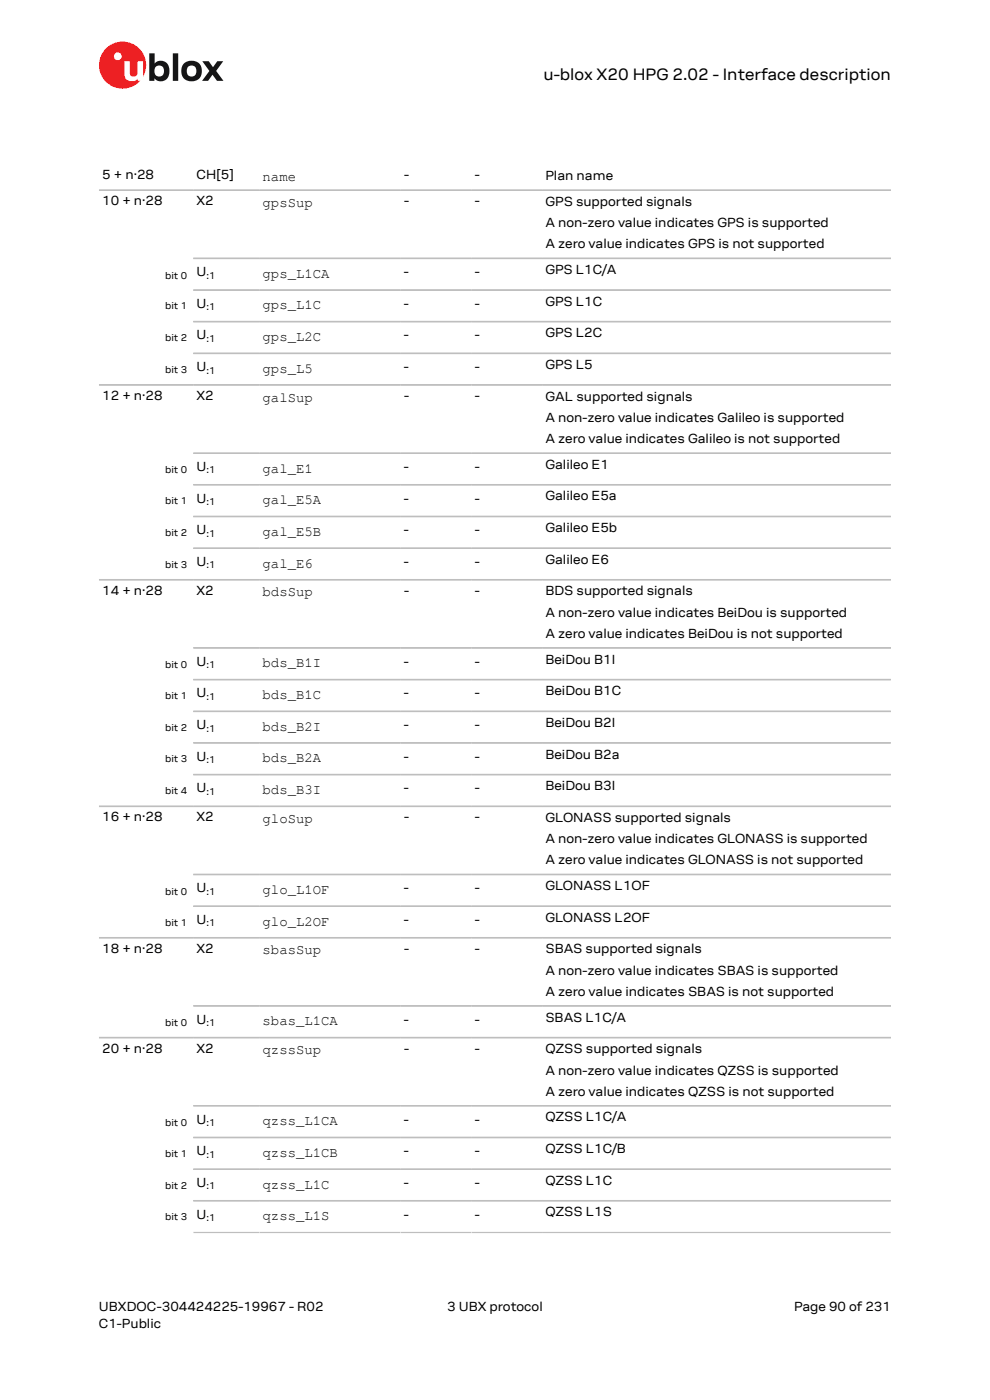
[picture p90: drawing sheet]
<svg xmlns="http://www.w3.org/2000/svg" width="210mm" height="297mm" viewBox="0 0 210 297" stroke-linecap="round" stroke-linejoin="round" font-family="sans-serif">
<defs><g id="words">
<text font-size="3.5" x="115.3" y="17">u-blox X20 HPG 2.02 - Interface description</text>
<g font-size="3">
<text x="55.7" y="38.4">name</text>
<text x="55.7" y="43.9">gpsSup</text>
<text x="55.7" y="58.9">gps_L1CA</text>
<text x="55.7" y="65.7">gps_L1C</text>
<text x="55.7" y="72.4">gps_L2C</text>
<text x="55.7" y="79.1">gps_L5</text>
<text x="55.7" y="85.2">galSup</text>
<text x="55.7" y="100.3">gal_E1</text>
<text x="55.7" y="107">gal_E5A</text>
<text x="55.7" y="113.7">gal_E5B</text>
<text x="55.7" y="120.4">gal_E6</text>
<text x="55.7" y="126.5">bdsSup</text>
<text x="55.7" y="141.6">bds_B1I</text>
<text x="55.7" y="148.3">bds_B1C</text>
<text x="55.7" y="155">bds_B2I</text>
<text x="55.7" y="161.8">bds_B2A</text>
<text x="55.7" y="168.5">bds_B3I</text>
<text x="55.7" y="174.6">gloSup</text>
<text x="55.7" y="189.7">glo_L1OF</text>
<text x="55.7" y="196.4">glo_L2OF</text>
<text x="55.7" y="202.5">sbasSup</text>
<text x="55.7" y="217.5">sbas_L1CA</text>
<text x="55.7" y="223.7">qzssSup</text>
<text x="55.7" y="238.7">qzss_L1CA</text>
<text x="55.7" y="245.4">qzss_L1CB</text>
<text x="55.7" y="252.2">qzss_L1C</text>
<text x="55.7" y="258.9">qzss_L1S</text>
</g>
<g font-size="2.8">
<text x="21.7" y="38">5 + n·28</text>
<text x="41.7" y="38">CH[5]</text>
<text x="85.7" y="38">-</text>
<text x="100.7" y="38">-</text>
<text x="115.7" y="38.1">Plan name</text>
<text x="21.7" y="43.5">10 + n·28</text>
<text x="41.7" y="43.5">X2</text>
<text x="85.7" y="43.5">-</text>
<text x="100.7" y="43.5">-</text>
<text x="115.7" y="43.6">GPS supported signals</text>
<text x="115.7" y="48.2">A non-zero value indicates GPS is supported</text>
<text x="115.7" y="52.7">A zero value indicates GPS is not supported</text>
<text x="41.7" y="58.6">U</text>
<text x="85.7" y="58.6">-</text>
<text x="100.7" y="58.6">-</text>
<text x="115.7" y="58.1">GPS L1C/A</text>
<text x="41.7" y="65.3">U</text>
<text x="85.7" y="65.3">-</text>
<text x="100.7" y="65.3">-</text>
<text x="115.7" y="64.8">GPS L1C</text>
<text x="115.7" y="71.5">GPS L2C</text>
<text x="41.7" y="72">U</text>
<text x="85.7" y="72">-</text>
<text x="100.7" y="72">-</text>
<text x="41.7" y="78.7">U</text>
<text x="85.7" y="78.7">-</text>
<text x="100.7" y="78.7">-</text>
<text x="115.7" y="78.3">GPS L5</text>
<text x="21.7" y="84.8">12 + n·28</text>
<text x="41.7" y="84.8">X2</text>
<text x="85.7" y="84.8">-</text>
<text x="100.7" y="84.8">-</text>
<text x="115.7" y="85">GAL supported signals</text>
<text x="115.7" y="89.5">A non-zero value indicates Galileo is supported</text>
<text x="115.7" y="94">A zero value indicates Galileo is not supported</text>
<text x="41.7" y="99.9">U</text>
<text x="85.7" y="99.9">-</text>
<text x="100.7" y="99.9">-</text>
<text x="115.7" y="99.4">Galileo E1</text>
<text x="41.7" y="106.6">U</text>
<text x="85.7" y="106.6">-</text>
<text x="100.7" y="106.6">-</text>
<text x="115.7" y="106.2">Galileo E5a</text>
<text x="41.7" y="113.3">U</text>
<text x="85.7" y="113.3">-</text>
<text x="100.7" y="113.3">-</text>
<text x="115.7" y="112.9">Galileo E5b</text>
<text x="115.7" y="119.6">Galileo E6</text>
<text x="41.7" y="120.1">U</text>
<text x="85.7" y="120.1">-</text>
<text x="100.7" y="120.1">-</text>
<text x="21.7" y="126.2">14 + n·28</text>
<text x="41.7" y="126.2">X2</text>
<text x="85.7" y="126.2">-</text>
<text x="100.7" y="126.2">-</text>
<text x="115.7" y="126.3">BDS supported signals</text>
<text x="115.7" y="130.8">A non-zero value indicates BeiDou is supported</text>
<text x="115.7" y="135.3">A zero value indicates BeiDou is not supported</text>
<text x="41.7" y="141.2">U</text>
<text x="85.7" y="141.2">-</text>
<text x="100.7" y="141.2">-</text>
<text x="115.7" y="140.8">BeiDou B1I</text>
<text x="41.7" y="148">U</text>
<text x="85.7" y="148">-</text>
<text x="100.7" y="148">-</text>
<text x="115.7" y="147.5">BeiDou B1C</text>
<text x="41.7" y="154.7">U</text>
<text x="85.7" y="154.7">-</text>
<text x="100.7" y="154.7">-</text>
<text x="115.7" y="154.2">BeiDou B2I</text>
<text x="41.7" y="161.4">U</text>
<text x="85.7" y="161.4">-</text>
<text x="100.7" y="161.4">-</text>
<text x="115.7" y="160.9">BeiDou B2a</text>
<text x="115.7" y="167.6">BeiDou B3I</text>
<text x="41.7" y="168.1">U</text>
<text x="85.7" y="168.1">-</text>
<text x="100.7" y="168.1">-</text>
<text x="21.7" y="174.2">16 + n·28</text>
<text x="41.7" y="174.2">X2</text>
<text x="85.7" y="174.2">-</text>
<text x="100.7" y="174.2">-</text>
<text x="115.7" y="174.4">GLONASS supported signals</text>
<text x="115.7" y="178.9">A non-zero value indicates GLONASS is supported</text>
<text x="115.7" y="183.4">A zero value indicates GLONASS is not supported</text>
<text x="41.7" y="189.3">U</text>
<text x="85.7" y="189.3">-</text>
<text x="100.7" y="189.3">-</text>
<text x="115.7" y="188.8">GLONASS L1OF</text>
<text x="41.7" y="196">U</text>
<text x="85.7" y="196">-</text>
<text x="100.7" y="196">-</text>
<text x="115.7" y="195.5">GLONASS L2OF</text>
<text x="21.7" y="202.1">18 + n·28</text>
<text x="41.7" y="202.1">X2</text>
<text x="85.7" y="202.1">-</text>
<text x="100.7" y="202.1">-</text>
<text x="115.7" y="202.3">SBAS supported signals</text>
<text x="115.7" y="206.8">A non-zero value indicates SBAS is supported</text>
<text x="115.7" y="211.3">A zero value indicates SBAS is not supported</text>
<text x="41.7" y="217.2">U</text>
<text x="85.7" y="217.2">-</text>
<text x="100.7" y="217.2">-</text>
<text x="115.7" y="216.7">SBAS L1C/A</text>
<text x="21.7" y="223.3">20 + n·28</text>
<text x="41.7" y="223.3">X2</text>
<text x="85.7" y="223.3">-</text>
<text x="100.7" y="223.3">-</text>
<text x="115.7" y="223.4">QZSS supported signals</text>
<text x="115.7" y="228">A non-zero value indicates QZSS is supported</text>
<text x="115.7" y="232.5">A zero value indicates QZSS is not supported</text>
<text x="41.7" y="238.4">U</text>
<text x="85.7" y="238.4">-</text>
<text x="100.7" y="238.4">-</text>
<text x="115.7" y="237.9">QZSS L1C/A</text>
<text x="41.7" y="245.1">U</text>
<text x="85.7" y="245.1">-</text>
<text x="100.7" y="245.1">-</text>
<text x="115.7" y="244.6">QZSS L1C/B</text>
<text x="41.7" y="251.8">U</text>
<text x="85.7" y="251.8">-</text>
<text x="100.7" y="251.8">-</text>
<text x="115.7" y="251.3">QZSS L1C</text>
<text x="41.7" y="258.5">U</text>
<text x="85.7" y="258.5">-</text>
<text x="100.7" y="258.5">-</text>
<text x="115.7" y="258.1">QZSS L1S</text>
<text x="21" y="278">UBXDOC-304424225-19967 - R02</text>
<text x="21" y="281.8">C1-Public</text>
<text x="94.9" y="278">3 UBX protocol</text>
<text x="168.4" y="278">Page 90 of 231</text>
</g>
<g font-size="2.1">
<text x="35" y="59.1">bit 0</text>
<text x="43.8" y="59.1">:1</text>
<text x="35" y="65.6">bit 1</text>
<text x="43.8" y="65.8">:1</text>
<text x="35" y="72.4">bit 2</text>
<text x="43.8" y="72.5">:1</text>
<text x="35" y="79.1">bit 3</text>
<text x="43.8" y="79.3">:1</text>
<text x="35" y="100.4">bit 0</text>
<text x="43.8" y="100.4">:1</text>
<text x="35" y="107">bit 1</text>
<text x="43.8" y="107.1">:1</text>
<text x="35" y="113.7">bit 2</text>
<text x="43.8" y="113.9">:1</text>
<text x="35" y="120.4">bit 3</text>
<text x="43.8" y="120.6">:1</text>
<text x="35" y="141.8">bit 0</text>
<text x="43.8" y="141.8">:1</text>
<text x="35" y="148.3">bit 1</text>
<text x="43.8" y="148.5">:1</text>
<text x="35" y="155">bit 2</text>
<text x="43.8" y="155.2">:1</text>
<text x="35" y="161.7">bit 3</text>
<text x="43.8" y="161.9">:1</text>
<text x="35" y="168.5">bit 4</text>
<text x="43.8" y="168.6">:1</text>
<text x="35" y="189.8">bit 0</text>
<text x="43.8" y="189.8">:1</text>
<text x="35" y="196.4">bit 1</text>
<text x="43.8" y="196.5">:1</text>
<text x="35" y="217.7">bit 0</text>
<text x="43.8" y="217.7">:1</text>
<text x="35" y="238.9">bit 0</text>
<text x="43.8" y="238.9">:1</text>
<text x="35" y="245.4">bit 1</text>
<text x="43.8" y="245.6">:1</text>
<text x="35" y="252.1">bit 2</text>
<text x="43.8" y="252.3">:1</text>
<text x="35" y="258.9">bit 3</text>
<text x="43.8" y="259">:1</text>
</g>
</g></defs>
<circle cx="26" cy="13.8" r="5" fill="#ed2023"/>
<circle cx="25" cy="11.9" r=".83" fill="#fff"/>
<g fill="#151516">
<path d="M36.7 11.3h1.1v5.9h-1.1z"/>
<path d="M42.9 13h1.4l.9 1.3 .9-1.3h1.3l-1.6 2 1.6 2.2h-1.4l-.9-1.4-1 1.4h-1.2l1.5-2.1z"/>
<path d="M33 14.2a1.17 1.17 0 0 0-.1 1.5 1.17 1.17 0 0 0 1.4 .4 1.16 1.16 0 0 0 .4-1.6 1.16 1.16 0 0 0-1.7-.3zM31.7 11.3h1.1v2.2a1.82 1.82 0 0 1 2.2-.4 1.82 1.82 0 0 1 .9 2 1.83 1.83 0 0 1-1 2 1.83 1.83 0 0 1-2.1-.5v.6h-1.1z"/>
<path d="M39.9 14.2a1.18 1.18 0 0 0-.2 1.5 1.18 1.18 0 0 0 1.5 .4 1.18 1.18 0 0 0 .4-1.6 1.18 1.18 0 0 0-1.5-.5zM38.4 15a2.25 2.25 0 0 1 4.5 0 2.25 2.25 0 0 1-4.5 0z"/>
</g>
<path d="M26.4 13h1.1v2.5a.84 .84 0 0 0 1 .7 .84 .84 0 0 0 .7-.9v-2.3h1.1v4.2h-1.1v-.5a1.59 1.59 0 0 1-1.8 .5 1.59 1.59 0 0 1-1-1.6z" fill="#fff"/>
<g fill="none" stroke="#bebebe" stroke-width=".35">
<path d="M21 40.3h168M41 54.8h148M41 61.5h148M41 68.2h148M41 75h148M21 81.7h168M41 96.1h148M41 102.9h148M41 109.6h148M41 116.3h148M21 123h168M41 137.5h148"/>
<path d="M41 144.2h148M41 150.9h148M41 157.6h148M21 171.1h168M41 164.3h148M21 198.9h168M41 192.2h148M41 185.5h148M41 213.4h148M21 220.1h168M41 234.6h148M41 241.3h148"/>
<path d="M41 248h148M41 254.7h148M41 261.5h148"/>
</g>
<use href="#words"/>
</svg>
